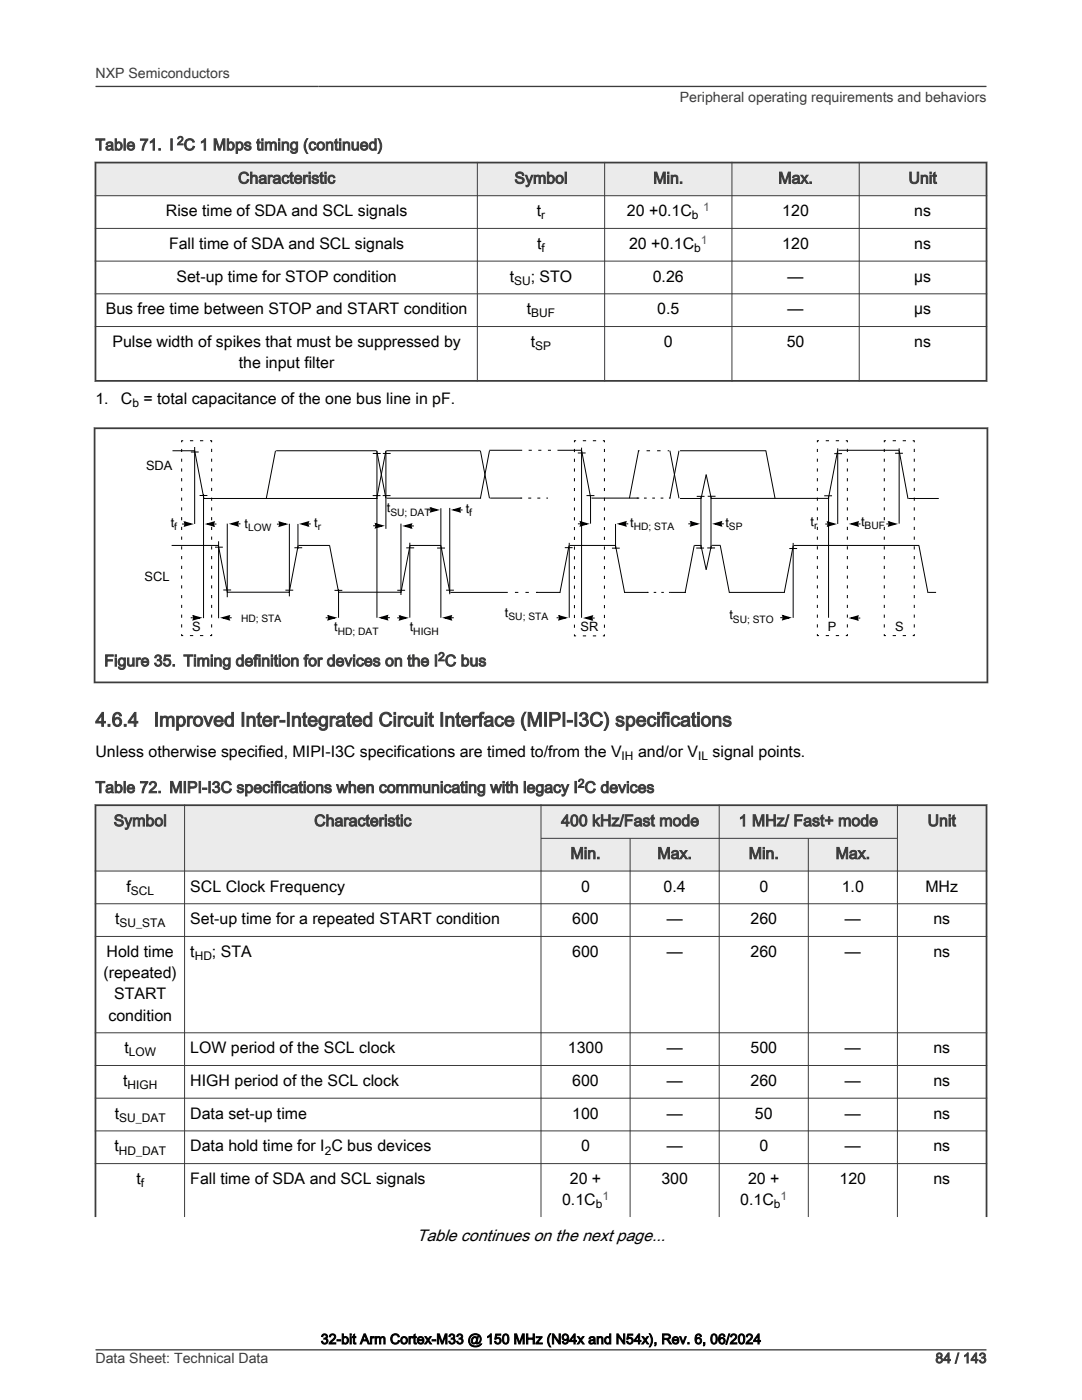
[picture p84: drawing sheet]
<svg xmlns="http://www.w3.org/2000/svg" width="216mm" height="279mm" viewBox="0 0 216 279" stroke-linecap="round" stroke-linejoin="round" font-family="sans-serif">
<defs><g id="words">
<g font-size="3.9" fill="#3c3c3c">
<text x="19" y="145">4.6.4</text>
<text x="30.7" y="145">Improved Inter-Integrated Circuit Interface (MIPI-I3C) specifications</text>
</g>
<text font-size="3.3" x="83.2" y="247.6">Table continues on the next page...</text>
<g font-size="3.2" fill="#3c3c3c">
<text x="19" y="30">Table 71. I C 1 Mbps timing (continued)</text>
<text x="47.5" y="36.6">Characteristic</text>
<text x="102.7" y="36.6">Symbol</text>
<text x="130.4" y="36.6">Min.</text>
<text x="155.3" y="36.6">Max.</text>
<text x="181.3" y="36.6">Unit</text>
<text x="20.8" y="133">Figure 35. Timing definition for devices on the I C bus</text>
<text x="19" y="158.2">Table 72. MIPI-I3C specifications when communicating with legacy I C devices</text>
<text x="22.7" y="164.9">Symbol</text>
<text x="62.7" y="164.9">Characteristic</text>
<text x="112" y="164.9">400 kHz/Fast mode</text>
<text x="147.4" y="164.9">1 MHz/ Fast+ mode</text>
<text x="185.1" y="164.9">Unit</text>
<text x="113.8" y="171.4">Min.</text>
<text x="131.2" y="171.4">Max.</text>
<text x="149.4" y="171.4">Min.</text>
<text x="166.7" y="171.4">Max.</text>
</g>
<g font-size="3.2">
<text x="33.1" y="43.1">Rise time of SDA and SCL signals</text>
<text x="107.1" y="43.1">t</text>
<text x="125.1" y="43.1">20 +0.1C</text>
<text x="156.1" y="43.1">120</text>
<text x="182.4" y="43.1">ns</text>
<text x="33.7" y="49.7">Fall time of SDA and SCL signals</text>
<text x="107.2" y="49.7">t</text>
<text x="125.5" y="49.7">20 +0.1C</text>
<text x="156.1" y="49.7">120</text>
<text x="182.4" y="49.7">ns</text>
<text x="35.2" y="56.2">Set-up time for STOP condition</text>
<text x="101.7" y="56.2">t</text>
<text x="105.9" y="56.2">; STO</text>
<text x="130.3" y="56.2">0.26</text>
<text x="157.2" y="56.2">—</text>
<text x="182.4" y="56.2">µs</text>
<text x="21.1" y="62.7">Bus free time between STOP and START condition</text>
<text x="105.1" y="62.7">t</text>
<text x="131.1" y="62.7">0.5</text>
<text x="157.2" y="62.7">—</text>
<text x="182.4" y="62.7">µs</text>
<text x="22.4" y="69.3">Pulse width of spikes that must be suppressed by</text>
<text x="105.9" y="69.3">t</text>
<text x="132.5" y="69.3">0</text>
<text x="157" y="69.3">50</text>
<text x="182.4" y="69.3">ns</text>
<text x="47.7" y="73.5">the input filter</text>
<text x="19" y="80.7">1.</text>
<text x="24.1" y="80.7">C = total capacitance of the one bus line in pF.</text>
<text x="19" y="151.1">Unless otherwise specified, MIPI-I3C specifications are timed to/from the V</text>
<text x="127.3" y="151.1">and/or V</text>
<text x="142.2" y="151.1">signal points.</text>
<text x="25.2" y="177.9">f</text>
<text x="38" y="177.9">SCL Clock Frequency</text>
<text x="116" y="177.9">0</text>
<text x="132.4" y="177.9">0.4</text>
<text x="151.5" y="177.9">0</text>
<text x="168" y="177.9">1.0</text>
<text x="184.7" y="177.9">MHz</text>
<text x="23" y="184.4">t</text>
<text x="38" y="184.4">Set-up time for a repeated START condition</text>
<text x="114.2" y="184.4">600</text>
<text x="133" y="184.4">—</text>
<text x="149.8" y="184.4">260</text>
<text x="168.6" y="184.4">—</text>
<text x="186.2" y="184.4">ns</text>
<text x="21.3" y="191">Hold time</text>
<text x="38" y="191">t</text>
<text x="42.3" y="191">; STA</text>
<text x="114.2" y="191">600</text>
<text x="133" y="191">—</text>
<text x="149.8" y="191">260</text>
<text x="168.6" y="191">—</text>
<text x="186.2" y="191">ns</text>
<text x="20.7" y="195.2">(repeated)</text>
<text x="21.6" y="203.7">condition</text>
<text x="22.8" y="199.4">START</text>
<text x="24.8" y="210.2">t</text>
<text x="38" y="210.2">LOW period of the SCL clock</text>
<text x="113.3" y="210.2">1300</text>
<text x="133" y="210.2">—</text>
<text x="149.8" y="210.2">500</text>
<text x="168.6" y="210.2">—</text>
<text x="186.2" y="210.2">ns</text>
<text x="24.6" y="216.7">t</text>
<text x="38" y="216.7">HIGH period of the SCL clock</text>
<text x="114.2" y="216.7">600</text>
<text x="133" y="216.7">—</text>
<text x="149.8" y="216.7">260</text>
<text x="168.6" y="216.7">—</text>
<text x="186.2" y="216.7">ns</text>
<text x="22.9" y="223.3">t</text>
<text x="38" y="223.3">Data set-up time</text>
<text x="114.2" y="223.3">100</text>
<text x="133" y="223.3">—</text>
<text x="150.6" y="223.3">50</text>
<text x="168.6" y="223.3">—</text>
<text x="186.2" y="223.3">ns</text>
<text x="22.8" y="229.8">t</text>
<text x="38" y="229.8">Data hold time for I C bus devices</text>
<text x="116" y="229.8">0</text>
<text x="133" y="229.8">—</text>
<text x="151.5" y="229.8">0</text>
<text x="168.6" y="229.8">—</text>
<text x="186.2" y="229.8">ns</text>
<text x="27.2" y="236.3">t</text>
<text x="38" y="236.3">Fall time of SDA and SCL signals</text>
<text x="113.7" y="236.3">20 +</text>
<text x="132" y="236.3">300</text>
<text x="149.3" y="236.3">20 +</text>
<text x="167.5" y="236.3">120</text>
<text x="186.2" y="236.3">ns</text>
<text x="112.2" y="240.5">0.1C</text>
<text x="147.7" y="240.5">0.1C</text>
</g>
<g font-size="2.8" fill="#3c3c3c">
<text x="19" y="15.6">NXP Semiconductors</text>
<text x="135.7" y="20.4">Peripheral operating requirements and behaviors</text>
<text x="19" y="272">Data Sheet: Technical Data</text>
<text x="186.7" y="272">84 / 143</text>
</g>
<text font-size="2.8" x="64" y="268.2">32-bit Arm Cortex-M33 @ 150 MHz (N94x and N54x), Rev. 6, 06/2024</text>
<g font-size="2.6">
<text x="29.1" y="93.7">SDA</text>
<text x="34.1" y="105.2">t</text>
<text x="48.8" y="105.4">t</text>
<text x="62.7" y="105.2">t</text>
<text x="77.2" y="102.3">t</text>
<text x="92.9" y="102.4">t</text>
<text x="125.8" y="105.2">t</text>
<text x="144.7" y="105.2">t</text>
<text x="161.7" y="104.9">t</text>
<text x="171.8" y="105">t</text>
<text x="28.8" y="115.9">SCL</text>
<text x="38.3" y="125.8">S</text>
<text x="100.7" y="123.2">t</text>
<text x="115.8" y="125.8">SR</text>
<text x="145.5" y="123.6">t</text>
<text x="165.2" y="125.9">P</text>
<text x="178.6" y="125.9">S</text>
<text x="66.7" y="126">t</text>
<text x="81.8" y="126">t</text>
</g>
<g font-size="2.4" fill="#3c3c3c">
<text x="35.3" y="28.9">2</text>
<text x="87.4" y="131.9">2</text>
<text x="115.3" y="157.2">2</text>
</g>
<g font-size="2.4">
<text x="108" y="43.8">r</text>
<text x="138.1" y="43.8">b</text>
<text x="108.1" y="50.3">f</text>
<text x="138.5" y="50.3">b</text>
<text x="102.6" y="56.8">SU</text>
<text x="106" y="63.4">BUF</text>
<text x="106.8" y="69.9">SP</text>
<text x="26.4" y="81.3">b</text>
<text x="124" y="151.7">IH</text>
<text x="139.3" y="151.7">IL</text>
<text x="26.1" y="178.6">SCL</text>
<text x="23.9" y="185.1">SU_STA</text>
<text x="38.9" y="191.6">HD</text>
<text x="25.7" y="210.8">LOW</text>
<text x="25.4" y="217.4">HIGH</text>
<text x="23.8" y="223.9">SU_DAT</text>
<text x="23.7" y="230.4">HD_DAT</text>
<text x="64.8" y="230.4">2</text>
<text x="28.1" y="236.9">f</text>
<text x="118.9" y="241.2">b</text>
<text x="154.4" y="241.2">b</text>
</g>
<g font-size="2.4" fill="#00f">
<text x="140.3" y="42.1">1</text>
<text x="139.8" y="48.6">1</text>
<text x="120.2" y="239.5">1</text>
<text x="155.8" y="239.5">1</text>
</g>
<g font-size="2">
<text x="34.8" y="105.8">f</text>
<text x="49.5" y="106">LOW</text>
<text x="63.4" y="105.9">r</text>
<text x="77.9" y="102.9">SU; DAT</text>
<text x="93.6" y="103">f</text>
<text x="126.5" y="105.8">HD; STA</text>
<text x="145.5" y="105.8">SP</text>
<text x="162.4" y="105.6">r</text>
<text x="172.5" y="105.7">BUF</text>
<text x="48.1" y="124">HD; STA</text>
<text x="101.5" y="123.8">SU; STA</text>
<text x="146.2" y="124.3">SU; STO</text>
<text x="67.4" y="126.7">HD; DAT</text>
<text x="82.5" y="126.7">HIGH</text>
</g>
</g></defs>
<path d="M19 32.4h177.8v6.7h-177.8z" fill-rule="evenodd" fill="#ebebeb"/>
<path d="M18.9 32.4h178.1M19 32.3v43.9M196.8 32.3v43.9M18.9 76h178.1M18.7 85.5h178.5M18.9 85.3v51.1M197 85.3v51.1M18.7 136.2h178.5" fill="none" stroke="#3c3c3c" stroke-width=".35"/>
<path d="M18.9 39.1h178.1M95.2 32.3v43.9M120.6 32.3v43.9M146 32.3v43.9M171.4 32.3v43.9M18.9 45.6h178.1M18.9 52.1h178.1M18.9 58.6h178.1M18.9 65.2h178.1" fill="none" stroke="#3c3c3c" stroke-width=".2"/>
<g fill="none" stroke="#000" stroke-width=".2">
<path d="M34.4 90h4.4l1.9 9.4 34.6 .1M36.2 89.6v.6M36.2 91.5v.7M36.2 93.5v.6M36.2 95.4v.7M36.2 97.4v.6M36.2 99.3v.6M36.6 88h-.4v.3M37.9 88h.7M38.1 90.2h1.6M38.8 89.2v15.4M39.8 98.9h1.6"/>
<path d="M39.9 88h.7M40.6 98.6v24.8M41.9 88h.3v.3M42.2 89.6v.6M42.2 91.5v.7M42.2 93.5v.6M42.2 95.4v.7M42.2 97.4v.6M42.2 99.3v.6M55 90l-1.9 9.4M55.1 90h20M74.4 98.9h1.5"/>
<path d="M74.4 90.5h1.6M75.2 90l1.8 9.4M75.2 90v33.3M76.4 98.9h1.5M76.4 90.5h1.5M77 90l-1.8 9.4M77 90v15.5M77.1 90h18.7M77.1 99.4h18.9M95.9 90l1.8 9.4M97.6 89.9h6.6M97.7 90l-1.8 9.4"/>
<path d="M97.8 99.4h6.4M105.4 99.4h.6M105.5 89.9h.6M107.2 99.4h.6M107.4 89.9h.6M109 99.4h.4M109.3 89.9h.6M111.2 89.9h4.9M114.6 89.6v.6M114.6 91.5v.7M114.6 93.5v.6M114.6 95.4v.7"/>
<path d="M114.6 97.4v.6M114.6 99.3v.7M114.9 88h-.3v.3M115.3 90.4h1.6M116 89.3v34M116.1 90l1.8 9.4M116.3 88h.7M117 98.9h1.6M117.8 99v5.5M118 99.4h9.6M118.3 88h.7M120.3 88h.3v.3"/>
<path d="M120.6 89.6v.6M120.6 91.5v.7M120.6 93.5v.6M120.6 95.4v.7M120.6 97.4v.6M120.6 99.3v.7M127.3 90h.3M127.4 90l-1.8 9.4M128.5 99.4h.5M129 90h.7M130.2 99.4h.5M131.1 90h.7"/>
<path d="M131.8 99.4h.6M133.2 90h.3M133.5 99.4h.3M133.7 90l1.8 9.4M135.5 90l-1.8 9.4M135.7 90h17.2M135.7 99.5h4.2M139 99.1h1.6M139.9 99.6l1-4.9 1 4.9M139.9 99v10.6M141.2 99h1.6M141.9 99.5h23.5"/>
<path d="M141.9 99v10.5M152.8 90l1.8 9.4M163.1 89.6v.6M163.1 91.5v.7M163.1 93.5v.6M163.1 95.4v.7M163.1 97.4v.6M163.1 99.3v.6M163.4 88h-.3v.3M164.5 98.9h1.5M164.8 88h.6M165.3 99v24.3"/>
<path d="M166.5 90.5h1.5M166.8 88h.6M167.1 90l-1.8 9.4M167.2 89.5v15.1M167.3 89.9h12.1M168.8 88h.3v.3M169.1 89.6v.6M169.1 91.5v.7M169.1 93.5v.6M169.1 95.4v.7M169.1 97.4v.6M169.1 99.3v.6"/>
<path d="M176.5 89.6v.6M176.5 91.5v.7M176.5 93.5v.6M176.5 95.4v.7M176.5 97.4v.6M176.5 99.3v.6M176.8 88h-.3v.3M178.1 88h.7M178.6 90.5h1.6M179.4 90l1.8 9.6M179.4 89.5v15M180.1 88h.7"/>
<path d="M181.3 99.5h6M182.1 88h.3v.3M182.4 89.6v.6M182.4 91.5v.7M182.4 93.5v.6M182.4 95.4v.7M182.4 97.4v.6M182.4 99.3v.6M34.2 108.9h9.4l1.8 9.4M36.2 101.3v.6M36.2 103.2v.6M36.2 105.1v.7"/>
<path d="M36.2 107.1v.6M36.2 109v.7M36.2 111v.6M36.2 112.9v.6M36.2 114.9v.6M36.2 116.8v.6M36.2 118.8v.6M36.3 104.6h.7M42.2 101.3v.6M42.2 103.2v.6M42.2 105.1v.7M42.2 107.1v.6"/>
<path d="M42.2 109v.7M42.2 111v.6M42.2 112.9v.6M42.2 114.9v.6M42.2 116.8v.6M42.2 118.7v.7M42.5 104.6h.7M42.9 109.2h1.6M43.6 108v15.4M44.6 117.7h1.5M45.3 118.2h12.5M45.3 104.5v14.7"/>
<path d="M47.3 104.5h.7M55.3 104.6h.6M57 117.8h1.5M57.7 104.5v14.5M58.7 109.3h1.6M59.5 104.6v5M59.5 108.9l-1.8 9.4M59.6 108.9h6.2M61.3 104.6h.7M65.8 108.9l1.8 9.4M66.7 117.8h1.6M67.6 118.2h12.4"/>
<path d="M67.6 117.6v5.7M74.5 104.9h.6M79.3 117.8h1.5M80 104.5v14.2M81.1 109.3h1.5M81.8 108.9h6.2M81.8 108.3v15M81.8 108.9l-1.8 9.4M81.9 105h.7M85.5 101.8h.6M87.2 109.4h1.6M88 108.9l1.8 9.4"/>
<path d="M88 101.4v21.9M89 117.8h1.6M89.7 101.4v17.2M89.9 118.2h11.4M91.6 101.8h.7M102.7 118.2h.7M104.8 118.2h.7M106.9 118.2h4.9M112.7 109.3h1.6M113.5 108.9l-1.8 9.4M113.6 108.3v15M113.7 108.9h9.2"/>
<path d="M114.6 101.3v.6M114.6 103.2v.7M114.6 105.2v.6M114.6 107.1v.7M114.6 109.1v.6M114.6 111v.6M114.6 113v.6M114.6 114.9v.7M114.6 116.9v.6M114.6 118.8v.6M115.3 104.5h.7M120.6 101.3v.6"/>
<path d="M120.6 103.2v.7M120.6 105.2v.6M120.6 107.1v.7M120.6 109.1v.6M120.6 111v.6M120.6 113v.6M120.6 114.9v.7M120.6 116.9v.6M120.6 118.8v.6M122.1 109.4h1.6M122.8 108.9l1.8 9.4M122.8 104.6v4.9"/>
<path d="M124.6 118.2h4.8M124.7 104.5h.7M130.4 118.2h.5M132 118.2h.5M133.5 118.2h3.3M137.3 104.5h.7M138.9 109.4h1.6M139.9 108.9l1 4.8 1-4.8M140 108.9h-1.5l-1.8 9.4M141.1 109.4h1.6M142.1 108.8h1.7M143.7 108.9l1.8 9.4"/>
<path d="M143.8 104.5h.6M145.5 118.2h11M157.5 109.5h1.6M158.3 108.4v14.9M158.3 108.9l-1.8 9.4M158.4 108.9h25l1.8 9.4M163.1 101.3v.6M163.1 103.2v.6M163.1 105.1v.7M163.1 107.1v.6M163.1 109v.7M163.1 111v.6"/>
<path d="M163.1 112.9v.6M163.1 114.9v.6M163.1 116.8v.6M163.1 118.8v.6M164.7 104.6h.6M169.1 101.3v.6M169.1 103.2v.6M169.1 105.1v.7M169.1 107.1v.6M169.1 109v.7M169.1 111v.6M169.1 112.9v.6"/>
<path d="M169.1 114.9v.6M169.1 116.8v.6M169.1 118.7v.7M171 104.6h.7M176.5 101.3v.6M176.5 103.2v.6M176.5 105.1v.7M176.5 107.1v.6M176.5 109v.7M176.5 111v.6M176.5 112.9v.6M176.5 114.9v.6"/>
<path d="M176.5 116.8v.6M176.5 118.8v.6M176.9 104.6h.6M182.4 101.3v.6M182.4 103.2v.6M182.4 105.1v.7M182.4 107.1v.6M182.4 109v.7M182.4 111v.6M182.4 112.9v.6M182.4 114.9v.6M182.4 116.8v.6"/>
<path d="M182.4 118.7v.7M185.2 118.2h1.6M36.2 126.5v.3h.4M36.2 120.7v.6M36.2 122.7v.6M36.2 124.6v.6M37.9 126.8h.7M38.1 123.3h.6M39.9 126.8h.7M42.2 126.5v.3h-.3M42.2 120.7v.6M42.2 122.7v.6"/>
<path d="M42.2 124.6v.6M45.6 123.3h.6M65 123.3h.6M77.1 123.3h.7M79.3 123.3h.6M89.9 123.3h.6M111.1 123.3h.6M114.6 120.7v.7M114.6 122.7v.6M114.6 124.7v.6M114.6 126.6v.3h.3M116.3 126.9h.7"/>
<path d="M118 123.3h.7M118.3 126.9h.7M120.6 126.6v.3h-.3M120.6 120.7v.7M120.6 122.7v.6M120.6 124.7v.6M155.7 123.3h.7M163.1 120.7v.6M163.1 122.7v.6M163.1 124.6v.6M163.1 126.5v.3h.3M164.8 126.8h.6"/>
<path d="M166.8 126.8h.6M169.1 126.5v.3h-.3M169.1 120.7v.6M169.1 122.7v.6M169.1 124.6v.6M171 123.3h.7M176.5 126.5v.3h.3M176.5 120.7v.6M176.5 122.7v.6M176.5 124.6v.6M178.1 126.8h.7M180.1 126.8h.7"/>
<path d="M182.4 126.5v.3h-.3M182.4 120.7v.6M182.4 122.7v.6M182.4 124.6v.6"/>
</g>
<g fill="#000">
<path d="M36.8 104.5h.4l-.2 .5-.3-.1zM36.6 104l2.1 .6-2.1 .6 .2-.4 1.2-.4 .1 .3-1.3-.3 .1-.3 .3 .4-.4 .1zM40.9 104.6l2-.6-.2 .4-1.2 .3-.1-.3 1.3 .4-.1 .3-.2-.5 .3-.1 .2 .7zM42.5 104.2l.3 .1-.1 .3h-.3zM45.7 104.5l2-.6-.2 .5-1.2 .3-.1-.3 1.3 .3-.1 .3-.2-.4 .3-.1 .2 .6zM47.3 104.1l.3 .2-.1 .3h-.3zM55.8 104.5h.3l-.1 .5-.4-.1zM55.5 104l2.1 .6-2.1 .6 .3-.4 1.2-.4v.4l-1.2-.4 .1-.3 .2 .4-.3 .2zM59.7 104.6l2-.6-.2 .4-1.2 .3-.1-.3 1.3 .4-.1 .3-.2-.5 .3-.1 .2 .7zM61.3 104.2l.3 .1-.1 .3h-.3zM75 104.9h.3l-.1 .4-.4-.1zM74.7 104.3l2.1 .6-2.1 .6 .3-.4 1.2-.3 .1 .3-1.3-.4 .1-.3 .2 .5-.3 .1z"/>
<path d="M80.3 105l2-.6-.2 .4-1.2 .3-.1-.3 1.3 .4-.1 .3-.2-.5 .3-.1 .2 .7zM81.9 104.6l.3 .1-.1 .3h-.3zM86 101.7h.3l-.2 .5-.3-.2zM85.7 101.2l2.1 .6-2.1 .5 .3-.4 1.1-.3 .1 .3-1.2-.3v-.3l.3 .4-.3 .1zM90 101.8l2-.6-.2 .4-1.2 .3-.1-.3 1.3 .3-.1 .4-.2-.5 .3-.1 .2 .6zM91.6 101.4l.3 .1-.1 .3h-.3zM115.8 104.5h.3l-.1 .4h-.3zM115.6 103.9l2.1 .6-2.1 .6 .2-.4 1.2-.3 .1 .3-1.3-.3 .1-.4 .2 .5-.3 .1zM123 104.5l2.1-.6-.2 .5-1.2 .3-.1-.3 1.3 .3-.1 .3-.3-.4 .3-.1 .3 .6zM124.7 104.1l.3 .2-.2 .3h-.3zM137.9 104.5h.3l-.2 .4-.3-.1zM137.6 103.9l2.1 .6-2.1 .6 .2-.4 1.2-.3 .1 .3-1.3-.3 .1-.4 .3 .5-.3 .1z"/>
<path d="M142.1 104.5l2-.6-.2 .5-1.2 .3-.1-.3 1.3 .3-.1 .3-.2-.4 .3-.1 .3 .6zM143.7 104.1l.3 .1-.1 .4h-.3zM165.2 104.5h.3l-.1 .5-.3-.1zM164.9 104l2.1 .6-2 .6 .2-.4 1.2-.4 .1 .3-1.3-.3 .1-.3 .2 .4-.3 .1zM169.4 104.6l2-.6-.2 .4-1.2 .3-.1-.3 1.3 .4-.1 .3-.2-.5 .3-.1 .2 .7zM171 104.2l.3 .1-.1 .3h-.3zM177.4 104.5h.3l-.2 .5-.3-.1zM177.1 104l2.1 .6-2.1 .6 .3-.4 1.1-.4 .1 .3-1.2-.3 .1-.3 .2 .4-.3 .1zM38.6 123.2h.3l-.1 .5-.3-.1zM38.4 122.7l2 .6-2 .6 .2-.4 1.2-.4 .1 .3-1.3-.3 .1-.3 .2 .4-.3 .1zM43.9 123.3l2.1-.6-.3 .4-1.2 .3v-.3l1.2 .4-.1 .3-.2-.5 .3-.1 .3 .7zM45.5 122.9l.3 .1-.1 .3h-.3z"/>
<path d="M65.5 123.2h.3l-.1 .5-.3-.1zM65.3 122.7l2 .6-2 .6 .2-.4 1.2-.4 .1 .3-1.3-.3 .1-.3 .2 .4-.3 .1zM75.5 123.3l2-.6-.2 .4-1.2 .3-.1-.3 1.3 .4-.1 .3-.2-.5 .3-.1 .2 .7zM77.1 122.9l.3 .1-.1 .3h-.3zM79.8 123.2h.3l-.2 .5-.3-.1zM79.5 122.7l2.1 .6-2.1 .6 .3-.4 1.1-.3 .1 .3-1.2-.4v-.3l.3 .4-.3 .2zM88.2 123.3l2-.6-.2 .4-1.2 .3v-.3l1.2 .4-.1 .3-.2-.5 .3-.1 .3 .7zM89.8 122.9l.3 .1-.1 .3h-.3zM111.6 123.2h.3l-.1 .5-.4-.1zM111.4 122.7l2 .6-2 .6 .2-.4 1.2-.4 .1 .3-1.3-.3v-.3l.3 .4-.3 .1zM116.3 123.3l2.1-.6-.2 .5-1.2 .3-.1-.3 1.3 .3-.1 .3-.3-.4 .3-.1 .3 .6zM118 122.9l.3 .2-.2 .3h-.3z"/>
<path d="M156.2 123.2h.3l-.1 .5-.3-.1zM156 122.7l2 .6-2 .6 .2-.4 1.2-.4 .1 .3-1.3-.3 .1-.3 .2 .4-.3 .1zM169.3 123.3l2.1-.6-.2 .5-1.2 .3-.1-.3 1.3 .3-.1 .3-.3-.4 .3-.1 .3 .6zM171 122.9l.3 .2-.2 .3h-.3z"/>
</g>
<g fill="#000">
<path d="M36.9 104.2l1.2 .4-1.2 .3 .1-.3zM41.5 104.6l1.2-.4-.2 .4 .2 .3zM46.3 104.5l1.1-.3-.1 .3 .1 .4zM55.8 104.3l1.2 .3-1.2 .3 .1-.3zM60.3 104.6l1.2-.4-.2 .4 .2 .3zM75 104.6l1.2 .3-1.2 .4 .1-.4zM80.9 105l1.1-.4-.1 .4 .1 .3zM86 101.4l1.2 .4-1.2 .3 .1-.3zM90.6 101.8l1.2-.4-.2 .4 .2 .3zM115.9 104.2l1.2 .3-1.2 .4 .1-.4zM123.6 104.5l1.2-.3-.1 .3 .1 .4zM137.9 104.2l1.2 .3-1.2 .4 .1-.4z"/>
<path d="M142.7 104.5l1.2-.3-.1 .3 .1 .4zM165.2 104.2l1.2 .4-1.2 .3 .1-.3zM170 104.6l1.2-.4-.2 .4 .2 .3zM177.4 104.2l1.2 .4-1.2 .3 .1-.3zM38.6 123l1.2 .3-1.2 .3 .1-.3zM44.5 123.3l1.2-.3-.1 .3 .1 .3zM65.5 123l1.2 .3-1.2 .3 .1-.3zM76.1 123.3l1.2-.4-.2 .4 .2 .3zM79.8 123l1.2 .3-1.2 .4 .1-.4zM88.8 123.3l1.2-.3-.1 .3 .1 .3zM111.6 123l1.2 .3-1.2 .3 .1-.3zM116.9 123.3l1.2-.3-.1 .3 .1 .4z"/>
<path d="M156.2 122.9l1.2 .4-1.2 .3 .2-.3zM169.9 123.3l1.2-.3-.1 .3 .1 .4z"/>
</g>
<g fill="#ebebeb">
<path d="M19 160.7h177.8v6.6h-177.8z" fill-rule="evenodd"/>
<path d="M19.2 160.9h17.5v12.8h-17.5z" fill-rule="evenodd"/>
<path d="M36.9 160.9h71v12.8h-71z" fill-rule="evenodd"/>
<path d="M179.2 160.9h17.5v12.8h-17.5z" fill-rule="evenodd"/>
<path d="M108 167.4h17.6v6.3h-17.6z" fill-rule="evenodd"/>
<path d="M125.8 167.4h17.6v6.3h-17.6z" fill-rule="evenodd"/>
<path d="M143.6 167.4h17.6v6.3h-17.6z" fill-rule="evenodd"/>
<path d="M161.4 167.4h17.6v6.3h-17.6z" fill-rule="evenodd"/>
</g>
<path d="M18.9 160.7h178.1M19 160.5v82.4M196.8 160.5v82.4" fill="none" stroke="#3c3c3c" stroke-width=".35"/>
<g fill="none" stroke="#3c3c3c" stroke-width=".2">
<path d="M18.9 173.8h178.1M36.8 160.5v82.4M107.9 160.5v82.4M107.9 167.3h71.3M125.7 167.2v75.7M143.5 160.5v82.4M161.3 167.2v75.7M179.1 160.5v82.4M18.9 180.4h178.1M18.9 186.9h178.1M18.9 206.1h178.1M18.9 212.6h178.1"/>
<path d="M18.9 219.2h178.1M18.9 225.7h178.1M18.9 232.2h178.1"/>
</g>
<path d="M19 17.3h177.8M19.1 269.4h177.7" fill="none" stroke="#3c3c3c" stroke-width=".26"/>
<use href="#words"/>
</svg>
